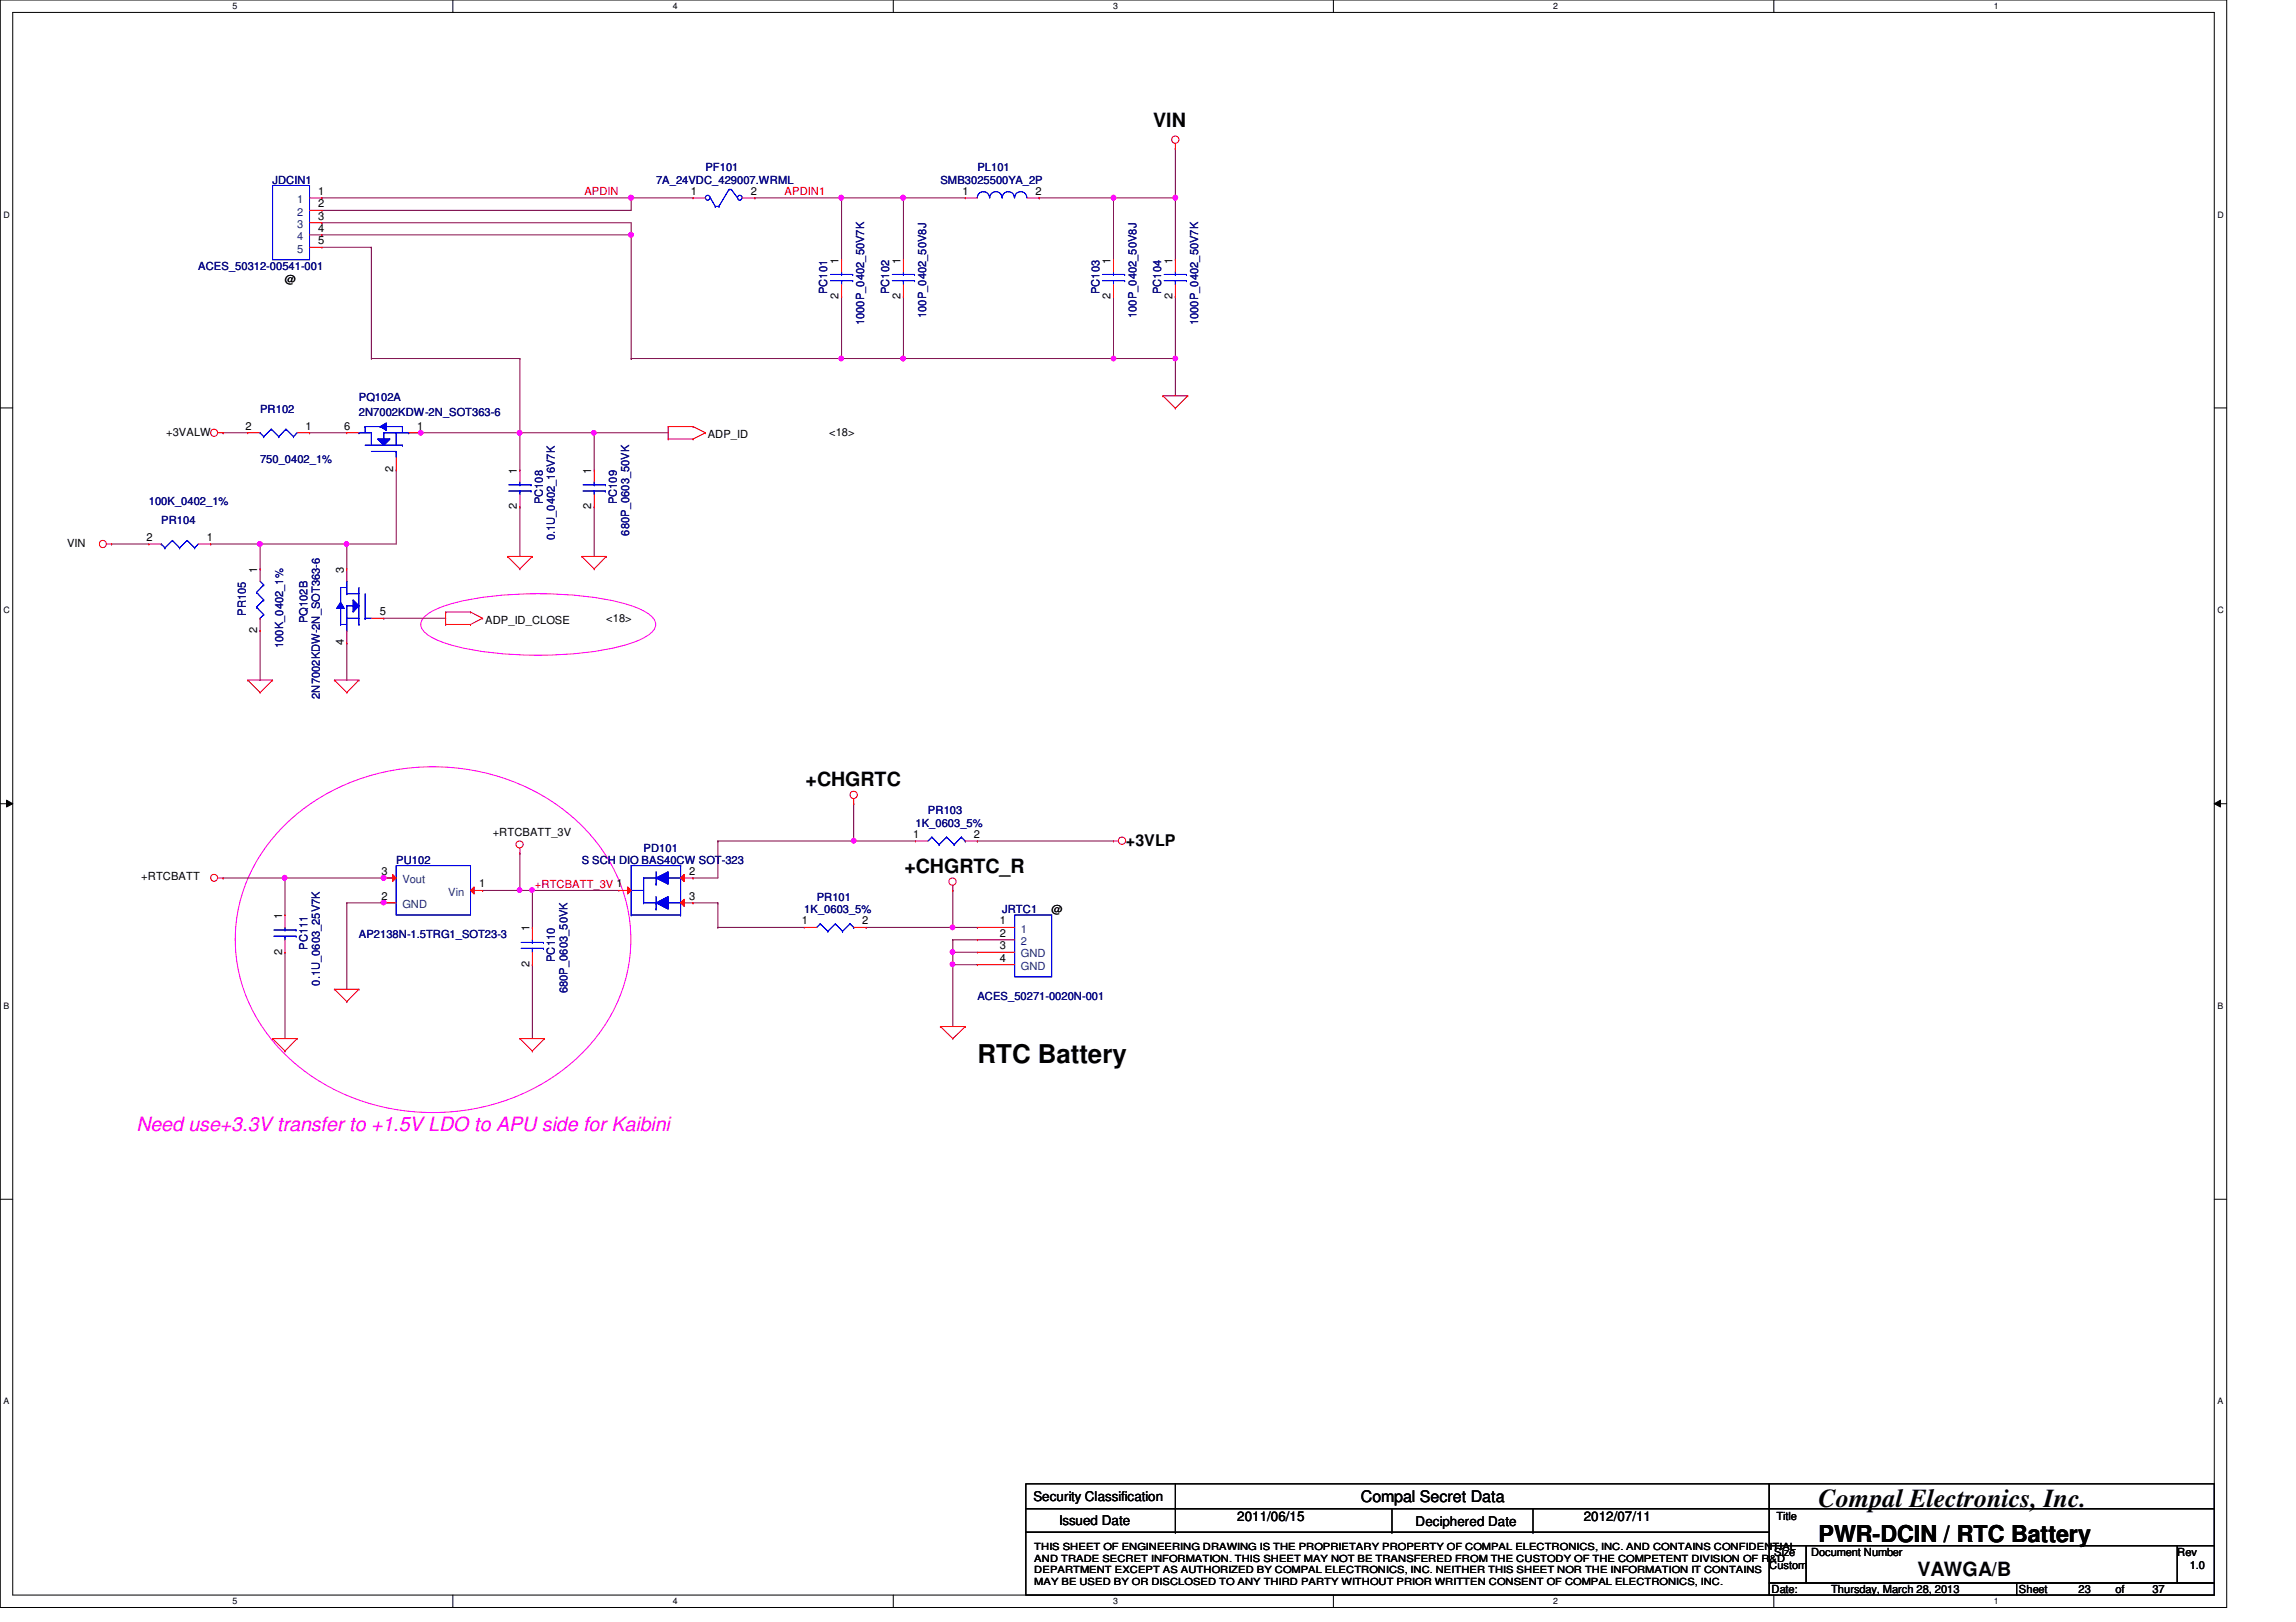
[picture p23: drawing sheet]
<svg xmlns="http://www.w3.org/2000/svg" width="297mm" height="210mm" viewBox="0 0 297 210" stroke-linecap="round" stroke-linejoin="round" font-family="sans-serif">
<defs><g id="words">
<g font-size="3.3">
<text x="126.4" y="137.5">RTC Battery</text>
<text x="235.3" y="195.1">Compal Electronics, Inc.</text>
</g>
<text font-size="3" x="235.3" y="199.6">PWR-DCIN / RTC Battery</text>
<g font-size="2.5">
<text x="149.2" y="16.5">VIN</text>
<text x="104.2" y="101.8">+CHGRTC</text>
<text x="117" y="112.9">+CHGRTC_R</text>
<text x="248.1" y="204">VAWGA/B</text>
</g>
<text font-size="2.5" fill="#f0f" x="17.6" y="146.3">Need use+3.3V transfer to +1.5V LDO to APU side for Kaibini</text>
<g font-size="2.1">
<text x="145.7" y="109.4">+3VLP</text>
<text x="176.1" y="194.4">Compal Secret Data</text>
</g>
<g font-size="1.7">
<text x="133.7" y="194.3">Security Classification</text>
<text x="137" y="197.3">Issued Date</text>
<text x="160.1" y="196.8">2011/06/15</text>
<text x="183.1" y="197.5">Deciphered Date</text>
<text x="204.9" y="196.8">2012/07/11</text>
</g>
<g font-size="1.4" fill="#000080">
<text x="35.3" y="23.7">JDCIN1</text>
<text x="84.9" y="23.7">7A_24VDC_429007.WRML</text>
<text x="91.3" y="22.2">PF101</text>
<text x="121.7" y="23.7">SMB3025500YA_2P</text>
<text x="126.4" y="22.2">PL101</text>
<text x="25.7" y="35">ACES_50312-00541-001</text>
<text x="107" y="38.1" transform="rotate(-90 107 38.1)">PC101</text>
<text x="115" y="38.1" transform="rotate(-90 115 38.1)">PC102</text>
<text x="119.8" y="41.1" transform="rotate(-90 119.8 41.1)">100P_0402_50V8J</text>
<text x="142.2" y="38.1" transform="rotate(-90 142.2 38.1)">PC103</text>
<text x="147" y="41.1" transform="rotate(-90 147 41.1)">100P_0402_50V8J</text>
<text x="150.2" y="38.1" transform="rotate(-90 150.2 38.1)">PC104</text>
<text x="111.8" y="42.1" transform="rotate(-90 111.8 42.1)">1000P_0402_50V7K</text>
<text x="155" y="42.1" transform="rotate(-90 155 42.1)">1000P_0402_50V7K</text>
<text x="33.7" y="53.4">PR102</text>
<text x="46.4" y="51.9">PQ102A</text>
<text x="46.4" y="53.8">2N7002KDW-2N_SOT363-6</text>
<text x="33.7" y="59.9">750_0402_1%</text>
<text x="19.3" y="65.4">100K_0402_1%</text>
<text x="70.2" y="65.3" transform="rotate(-90 70.2 65.3)">PC108</text>
<text x="79.8" y="65.3" transform="rotate(-90 79.8 65.3)">PC109</text>
<text x="20.9" y="67.8">PR104</text>
<text x="71.8" y="69.9" transform="rotate(-90 71.8 69.9)">0.1U_0402_16V7K</text>
<text x="81.4" y="69.3" transform="rotate(-90 81.4 69.3)">680P_0603_50VK</text>
<text x="31.8" y="79.7" transform="rotate(-90 31.8 79.7)">PR105</text>
<text x="36.6" y="83.9" transform="rotate(-90 36.6 83.9)">100K_0402_1%</text>
<text x="39.8" y="80.6" transform="rotate(-90 39.8 80.6)">PQ102B</text>
<text x="41.4" y="90.4" transform="rotate(-90 41.4 90.4)">2N7002KDW-2N_SOT363-6</text>
<text x="118.4" y="107">1K_0603_5%</text>
<text x="120.1" y="105.4">PR103</text>
<text x="51.3" y="111.8">PU102</text>
<text x="75.3" y="111.8">S SCH DIO BAS40CW SOT-323</text>
<text x="83.3" y="110.2">PD101</text>
<text x="104.1" y="118.2">1K_0603_5%</text>
<text x="105.7" y="116.6">PR101</text>
<text x="129.7" y="118.2">JRTC1</text>
<text x="39.8" y="122.9" transform="rotate(-90 39.8 122.9)">PC111</text>
<text x="46.4" y="121.4">AP2138N-1.5TRG1_SOT23-3</text>
<text x="71.8" y="124.5" transform="rotate(-90 71.8 124.5)">PC110</text>
<text x="41.4" y="127.6" transform="rotate(-90 41.4 127.6)">0.1U_0603_25V7K</text>
<text x="73.4" y="128.5" transform="rotate(-90 73.4 128.5)">680P_0603_50VK</text>
<text x="126.4" y="129.4">ACES_50271-0020N-001</text>
</g>
<g font-size="1.4" fill="#004080">
<text x="38.4" y="26.3">1</text>
<text x="38.4" y="29.5">3</text>
<text x="38.4" y="27.9">2</text>
<text x="38.4" y="31.1">4</text>
<text x="38.4" y="32.7">5</text>
<text x="52.1" y="114.3">Vout</text>
<text x="52.1" y="117.5">GND</text>
<text x="58" y="115.9">Vin</text>
<text x="132.1" y="120.7">1</text>
<text x="132.1" y="122.3">2</text>
<text x="132.1" y="123.9">GND</text>
<text x="132.1" y="125.5">GND</text>
</g>
<g font-size="1.4">
<text x="41.1" y="25.2">1</text>
<text x="41.1" y="28.4">3</text>
<text x="41.1" y="26.8">2</text>
<text x="89.4" y="25.2">1</text>
<text x="97.2" y="25.2">2</text>
<text x="124.5" y="25.2">1</text>
<text x="134" y="25.2">2</text>
<text x="41.1" y="30">4</text>
<text x="41.1" y="31.6">5</text>
<text x="108.5" y="34.1" transform="rotate(-90 108.5 34.1)">1</text>
<text x="116.5" y="34.1" transform="rotate(-90 116.5 34.1)">1</text>
<text x="143.7" y="34.1" transform="rotate(-90 143.7 34.1)">1</text>
<text x="151.7" y="34.1" transform="rotate(-90 151.7 34.1)">1</text>
<text x="36.9" y="36.6">@</text>
<text x="108.5" y="38.7" transform="rotate(-90 108.5 38.7)">2</text>
<text x="116.5" y="38.7" transform="rotate(-90 116.5 38.7)">2</text>
<text x="143.7" y="38.7" transform="rotate(-90 143.7 38.7)">2</text>
<text x="151.7" y="38.7" transform="rotate(-90 151.7 38.7)">2</text>
<text x="21.5" y="56.4">+3VALW</text>
<text x="31.7" y="55.6">2</text>
<text x="39.5" y="55.6">1</text>
<text x="44.5" y="55.6">6</text>
<text x="54" y="55.6">1</text>
<text x="91.6" y="56.7">ADP_ID</text>
<text x="107.3" y="56.4">&lt;18&gt;</text>
<text x="50.9" y="61.1" transform="rotate(-90 50.9 61.1)">2</text>
<text x="66.9" y="65.9" transform="rotate(-90 66.9 65.9)">2</text>
<text x="66.9" y="61.3" transform="rotate(-90 66.9 61.3)">1</text>
<text x="76.5" y="65.9" transform="rotate(-90 76.5 65.9)">2</text>
<text x="76.5" y="61.3" transform="rotate(-90 76.5 61.3)">1</text>
<text x="8.7" y="70.8">VIN</text>
<text x="19" y="70">2</text>
<text x="26.8" y="70">1</text>
<text x="33.3" y="74.1" transform="rotate(-90 33.3 74.1)">1</text>
<text x="44.5" y="74.1" transform="rotate(-90 44.5 74.1)">3</text>
<text x="33.3" y="81.9" transform="rotate(-90 33.3 81.9)">2</text>
<text x="44.5" y="83.5" transform="rotate(-90 44.5 83.5)">4</text>
<text x="49.1" y="79.6">5</text>
<text x="62.8" y="80.7">ADP_ID_CLOSE</text>
<text x="78.4" y="80.4">&lt;18&gt;</text>
<text x="18.3" y="113.9">+RTCBATT</text>
<text x="49.4" y="113.2">3</text>
<text x="63.8" y="108.2">+RTCBATT_3V</text>
<text x="89.2" y="113.2">2</text>
<text x="118.1" y="108.5">1</text>
<text x="126" y="108.5">2</text>
<text x="36.5" y="118.9" transform="rotate(-90 36.5 118.9)">1</text>
<text x="49.4" y="116.5">2</text>
<text x="62" y="114.9">1</text>
<text x="89.2" y="116.5">3</text>
<text x="103.8" y="119.6">1</text>
<text x="111.5" y="119.6">2</text>
<text x="129.4" y="119.6">1</text>
<text x="136.1" y="118.2">@</text>
<text x="36.5" y="123.5" transform="rotate(-90 36.5 123.5)">2</text>
<text x="68.5" y="125.1" transform="rotate(-90 68.5 125.1)">2</text>
<text x="68.5" y="120.5" transform="rotate(-90 68.5 120.5)">1</text>
<text x="129.4" y="121.2">2</text>
<text x="129.4" y="122.9">3</text>
<text x="129.4" y="124.5">4</text>
<text x="229.8" y="196.8">Title</text>
<text x="228.9" y="203">Custom</text>
<text x="229.5" y="201.4">Size</text>
<text x="234.3" y="201.4">Document Number</text>
<text x="281.7" y="201.4">Rev</text>
<text x="283.3" y="203">1.0</text>
<text x="229.2" y="206.2">Date:</text>
<text x="236.9" y="206.2">Thursday, March 28, 2013</text>
<text x="261.2" y="206.2">Sheet</text>
<text x="268.9" y="206.2">23</text>
<text x="273.7" y="206.2">of</text>
<text x="278.5" y="206.2">37</text>
</g>
<g font-size="1.4" fill="#f00">
<text x="75.6" y="25.3">APDIN</text>
<text x="101.5" y="25.3">APDIN1</text>
<text x="69.2" y="114.9">+RTCBATT_3V 1</text>
</g>
<g font-size="1.3">
<text x="133.8" y="200.6">THIS SHEET OF ENGINEERING DRAWING IS THE PROPRIETARY PROPERTY OF COMPAL ELECTRONICS, INC. AND CONTAINS CONFIDENTIAL</text>
<text x="133.8" y="202.1">AND TRADE SECRET INFORMATION. THIS SHEET MAY NOT BE TRANSFERED FROM THE CUSTODY OF THE COMPETENT DIVISION OF R&amp;D</text>
<text x="133.8" y="203.6">DEPARTMENT EXCEPT AS AUTHORIZED BY COMPAL ELECTRONICS, INC. NEITHER THIS SHEET NOR THE INFORMATION IT CONTAINS</text>
<text x="133.8" y="205.1">MAY BE USED BY OR DISCLOSED TO ANY THIRD PARTY WITHOUT PRIOR WRITTEN CONSENT OF COMPAL ELECTRONICS, INC.</text>
</g>
<g font-size="1.1">
<text x="30.1" y="1.1">5</text>
<text x="87" y="1.1">4</text>
<text x="144" y="1.1">3</text>
<text x="201" y="1.1">2</text>
<text x="257.9" y="1.1">1</text>
<text x=".5" y="28.2">D</text>
<text x="286.9" y="28.2">D</text>
<text x=".5" y="79.3">C</text>
<text x="286.9" y="79.3">C</text>
<text x=".5" y="130.6">B</text>
<text x="286.9" y="130.6">B</text>
<text x=".5" y="181.7">A</text>
<text x="286.9" y="181.7">A</text>
<text x="30.1" y="207.6">5</text>
<text x="87" y="207.6">4</text>
<text x="144" y="207.6">3</text>
<text x="201" y="207.6">2</text>
<text x="257.9" y="207.6">1</text>
</g>
</g></defs>
<path d="M0 0h288.1v208h-288.1zM1.6 1.6h284.9v204.8h-284.9z" fill="none" stroke="#000" stroke-width=".13"/>
<g fill="#fff">
<path d="M30.1 .2h.6v1.2h-.6z"/>
<path d="M30.1 206.6h.6v1.2h-.6z"/>
</g>
<path d="M58.6 0v1.6M58.6 206.4v1.6" fill="none" stroke="#000" stroke-width=".13"/>
<g fill="#fff">
<path d="M87 .2h.6v1.2h-.6z"/>
<path d="M87 206.6h.6v1.2h-.6z"/>
</g>
<path d="M115.6 0v1.6M115.6 206.4v1.6" fill="none" stroke="#000" stroke-width=".13"/>
<g fill="#fff">
<path d="M144 .2h.6v1.2h-.6z"/>
<path d="M144 206.6h.6v1.2h-.6z"/>
</g>
<path d="M172.5 0v1.6M172.5 206.4v1.6" fill="none" stroke="#000" stroke-width=".13"/>
<g fill="#fff">
<path d="M201 .2h.5v1.2h-.5z"/>
<path d="M201 206.6h.5v1.2h-.5z"/>
</g>
<path d="M229.5 0v1.6M229.5 206.4v1.6" fill="none" stroke="#000" stroke-width=".13"/>
<g fill="#fff">
<path d="M257.9 .2h.6v1.2h-.6z"/>
<path d="M257.9 206.6h.6v1.2h-.6z"/>
<path d="M.5 27.2h.7v1.2h-.7z"/>
<path d="M286.9 27.2h.8v1.2h-.8z"/>
<path d="M.5 78.4h.7v1.1h-.7z"/>
<path d="M286.9 78.4h.8v1.1h-.8z"/>
</g>
<path d="M0 52.8h1.6M286.5 52.8h1.6" fill="none" stroke="#000" stroke-width=".13"/>
<g fill="#fff">
<path d="M.5 129.6h.7v1.2h-.7z"/>
<path d="M286.9 129.6h.7v1.2h-.7z"/>
</g>
<path d="M0 104h1.6M.8 103.5l.8 .5-.8 .4zM286.5 104l.8-.5v.9zM286.5 104h1.6" fill="none" stroke="#000" stroke-width=".13"/>
<path d="M.8 103.5l.8 .5-.8 .4zM286.5 104l.8-.5v.9z" fill="#000"/>
<g fill="#fff">
<path d="M.5 180.8h.7v1.1h-.7z"/>
<path d="M286.9 180.8h.7v1.1h-.7z"/>
</g>
<path d="M0 155.2h1.6M286.5 155.2h1.6" fill="none" stroke="#000" stroke-width=".13"/>
<path d="M54.9 79.8a8 8 0 0 1 3.4-1.6 49.2 49.2 0 0 1 18.5-.9 18.4 18.4 0 0 1 7 2.1 1.54 1.54 0 0 1 .9 1.9 4.7 4.7 0 0 1-2.6 1.8 40.2 40.2 0 0 1-14.4 1.7 31.5 31.5 0 0 1-11.5-2.1 2.53 2.53 0 0 1-1.8-1.9l.2-.5zM36.6 107a27.9 27.9 0 0 1 27.5-6.6 24.3 24.3 0 0 1 16.2 14.1 20.2 20.2 0 0 1-4.9 21.7 27.9 27.9 0 0 1-27.5 6.6 24.3 24.3 0 0 1-16.2-14.1 20.2 20.2 0 0 1 4.9-21.7z" fill="none" stroke="#f0f" stroke-width=".13"/>
<path d="M97.7 25.6h.1M97.7 25.6h19.2M108.9 25.6h.1M81.7 46.4h.1M81.7 46.4h27.2M116.9 46.4h.1M116.9 46.4h27.2" fill="none" stroke="#800040" stroke-width=".13"/>
<circle cx="116.8" cy="46.4" r=".3" fill="#f0f"/>
<circle cx="116.8" cy="46.4" r=".3" fill="none" stroke="#f0f" stroke-width=".13"/>
<path d="M152.1 25.6h.1M152.1 25.6v8M152.1 46.4h.1M152.1 46.4v4.8" fill="none" stroke="#800040" stroke-width=".13"/>
<circle cx="152.1" cy="46.4" r=".3" fill="#f0f"/>
<circle cx="152.1" cy="46.4" r=".3" fill="none" stroke="#f0f" stroke-width=".13"/>
<path d="M108.9 46.4h.1M108.9 46.4h8" fill="none" stroke="#800040" stroke-width=".13"/>
<circle cx="116.8" cy="46.4" r=".3" fill="#f0f"/>
<circle cx="116.8" cy="46.4" r=".3" fill="none" stroke="#f0f" stroke-width=".13"/>
<circle cx="108.8" cy="46.4" r=".3" fill="#f0f"/>
<circle cx="108.8" cy="46.4" r=".3" fill="none" stroke="#f0f" stroke-width=".13"/>
<path d="M108.9 25.6h.1M108.9 25.6v8M116.9 25.6h.1M116.9 25.6v8" fill="none" stroke="#800040" stroke-width=".13"/>
<circle cx="108.8" cy="25.6" r=".31" fill="#f0f"/>
<circle cx="108.8" cy="25.6" r=".31" fill="none" stroke="#f0f" stroke-width=".13"/>
<path d="M108.9 38.4h.1M108.9 38.4v8M116.9 38.4h.1M116.9 38.4v8M144.1 25.6h.1M144.1 38.4h.1M144.1 25.6v8M144.1 38.4v8M144.1 25.6h8" fill="none" stroke="#800040" stroke-width=".13"/>
<circle cx="144" cy="25.6" r=".31" fill="#f0f"/>
<circle cx="144" cy="25.6" r=".31" fill="none" stroke="#f0f" stroke-width=".13"/>
<path d="M152.1 38.4h.1M152.1 38.4v8h-8M144.1 46.4h.1" fill="none" stroke="#800040" stroke-width=".13"/>
<circle cx="144.1" cy="46.4" r=".3" fill="#f0f"/>
<circle cx="144.1" cy="46.4" r=".3" fill="none" stroke="#f0f" stroke-width=".13"/>
<path d="M81.7 25.6h.1M81.7 25.6h8" fill="none" stroke="#800040" stroke-width=".13"/>
<circle cx="81.6" cy="25.6" r=".32" fill="#f0f"/>
<circle cx="81.6" cy="25.6" r=".32" fill="none" stroke="#f0f" stroke-width=".13"/>
<path d="M152.1 19.2h.1M152.1 19.2v6.4" fill="none" stroke="#800040" stroke-width=".13"/>
<circle cx="152" cy="25.6" r=".31" fill="#f0f"/>
<circle cx="152" cy="25.6" r=".31" fill="none" stroke="#f0f" stroke-width=".13"/>
<path d="M116.9 25.6h.1M116.9 25.6h8M134.4 25.6h.1M134.4 25.6h9.7" fill="none" stroke="#800040" stroke-width=".13"/>
<circle cx="116.8" cy="25.6" r=".31" fill="#f0f"/>
<circle cx="116.8" cy="25.6" r=".31" fill="none" stroke="#f0f" stroke-width=".13"/>
<path d="M92.9 108.8h.1M92.9 116.8h.1M92.9 108.8v4.8M92.9 116.8v3.2M92.9 108.8h17.5M123.3 124.8h.1M123.3 124.8v8" fill="none" stroke="#800040" stroke-width=".13"/>
<circle cx="123.2" cy="124.8" r=".3" fill="#f0f"/>
<circle cx="123.2" cy="124.8" r=".3" fill="none" stroke="#f0f" stroke-width=".13"/>
<path d="M92.9 120h.1M92.9 120h11.2M123.3 121.6h.1M123.3 120h.1M123.3 121.6v1.6M123.3 121.6h3.1M123.3 120h3.1" fill="none" stroke="#800040" stroke-width=".13"/>
<circle cx="123.2" cy="120" r=".3" fill="#f0f"/>
<circle cx="123.2" cy="120" r=".3" fill="none" stroke="#f0f" stroke-width=".13"/>
<path d="M110.4 104h.1M110.4 104v4.8M123.3 123.2h.1M123.3 124.8h.1M123.3 123.2h3.1M123.3 124.8h3.1" fill="none" stroke="#800040" stroke-width=".13"/>
<circle cx="110.4" cy="108.8" r=".3" fill="#f0f"/>
<circle cx="110.4" cy="108.8" r=".3" fill="none" stroke="#f0f" stroke-width=".13"/>
<path d="M110.4 108.8h.1M110.4 108.8h8M123.3 123.2h.1M123.3 123.2v1.6" fill="none" stroke="#800040" stroke-width=".13"/>
<circle cx="123.2" cy="123.2" r=".3" fill="#f0f"/>
<circle cx="123.2" cy="123.2" r=".3" fill="none" stroke="#f0f" stroke-width=".13"/>
<path d="M68.9 115.2h.1M68.9 115.2h11.1M89.7 113.6h.1M89.7 116.8h.1M89.7 113.6h3.2M89.7 116.8h3.2M123.3 115.2h.1M123.3 115.2v4.8h-11.2M112.1 120h.1" fill="none" stroke="#800040" stroke-width=".13"/>
<circle cx="68.8" cy="115.2" r=".3" fill="#f0f"/>
<circle cx="68.8" cy="115.2" r=".3" fill="none" stroke="#f0f" stroke-width=".13"/>
<path d="M44.9 116.8h.1M44.9 116.8v11.2M49.7 116.8h.1M49.7 116.8h1.6" fill="none" stroke="#800040" stroke-width=".13"/>
<circle cx="49.6" cy="116.8" r=".31" fill="#f0f"/>
<circle cx="49.6" cy="116.8" r=".31" fill="none" stroke="#f0f" stroke-width=".13"/>
<path d="M49.7 113.6h.1M49.7 113.6h1.6" fill="none" stroke="#800040" stroke-width=".13"/>
<circle cx="49.6" cy="113.6" r=".32" fill="#f0f"/>
<circle cx="49.6" cy="113.6" r=".32" fill="none" stroke="#f0f" stroke-width=".13"/>
<path d="M36.9 113.6h.1M36.9 113.6v4.8M36.9 113.6h12.8M44.9 116.8h.1M44.9 116.8h4.8M68.9 115.2h.1M68.9 115.2v4.8M36.9 123.2h.1M36.9 123.2v11.2" fill="none" stroke="#800040" stroke-width=".13"/>
<circle cx="36.8" cy="113.6" r=".31" fill="#f0f"/>
<circle cx="36.8" cy="113.6" r=".31" fill="none" stroke="#f0f" stroke-width=".13"/>
<path d="M41.7 30.4h.1M41.7 32h6.3M41.7 30.4h40M48 32h.1M28.9 113.6h.1M28.9 113.6h8M67.3 115.2h.1M67.3 115.2h1.6M126.4 108.8h.1M126.4 108.8h17.7" fill="none" stroke="#800040" stroke-width=".13"/>
<circle cx="81.6" cy="30.4" r=".31" fill="#f0f"/>
<circle cx="81.6" cy="30.4" r=".31" fill="none" stroke="#f0f" stroke-width=".13"/>
<g fill="none" stroke="#800040" stroke-width=".13">
<path d="M41.7 28.8h.1M41.7 27.2h.1M41.7 25.6h.1M41.7 28.8h40v17.6M41.7 25.6h40M81.7 25.6h.1M81.7 30.4h.1M81.7 25.6v1.6h-40M81.7 46.4h.1M67.3 110.4h.1M67.3 110.4v4.8M68.9 124.8h.1"/>
<path d="M68.9 124.8v9.6"/>
</g>
<circle cx="67.2" cy="115.2" r=".3" fill="#f0f"/>
<circle cx="67.2" cy="115.2" r=".3" fill="none" stroke="#f0f" stroke-width=".13"/>
<path d="M28.9 56h.1M28.9 56h3.1M40 56h.1M40 56h4.9M54.4 56h.1M54.4 56h12.9M62.4 115.2h.1M62.4 115.2h4.9" fill="none" stroke="#800040" stroke-width=".13"/>
<circle cx="54.4" cy="56" r=".3" fill="#f0f"/>
<circle cx="54.4" cy="56" r=".3" fill="none" stroke="#f0f" stroke-width=".13"/>
<path d="M14.4 70.4h.1M14.4 70.4h4.9M33.7 70.4h.1M33.7 70.4h11.2" fill="none" stroke="#800040" stroke-width=".13"/>
<circle cx="33.6" cy="70.4" r=".31" fill="#f0f"/>
<circle cx="33.6" cy="70.4" r=".31" fill="none" stroke="#f0f" stroke-width=".13"/>
<path d="M33.7 70.4h.1M33.7 70.4v3.2M44.9 70.4h.1M44.9 70.4v3.2M51.3 60.8h.1M51.3 60.8v9.6h-6.4M33.7 81.6h.1M33.7 81.6v6.4M44.9 83.2h.1M44.9 83.2v4.8" fill="none" stroke="#800040" stroke-width=".13"/>
<circle cx="44.8" cy="70.4" r=".3" fill="#f0f"/>
<circle cx="44.8" cy="70.4" r=".3" fill="none" stroke="#f0f" stroke-width=".13"/>
<path d="M52.9 56h.1M52.9 56h1.5M67.3 46.4h.1M67.3 46.4v9.6M27.3 70.4h.1M27.3 70.4h6.4M49.7 80h.1M49.7 80h8" fill="none" stroke="#800040" stroke-width=".13"/>
<circle cx="67.2" cy="56" r=".3" fill="#f0f"/>
<circle cx="67.2" cy="56" r=".3" fill="none" stroke="#f0f" stroke-width=".13"/>
<path d="M76.9 56h.1M76.9 56v4.8" fill="none" stroke="#800040" stroke-width=".13"/>
<circle cx="76.8" cy="56" r=".3" fill="#f0f"/>
<circle cx="76.8" cy="56" r=".3" fill="none" stroke="#f0f" stroke-width=".13"/>
<path d="M67.3 56h.1M67.3 56v4.8" fill="none" stroke="#800040" stroke-width=".13"/>
<circle cx="67.2" cy="56" r=".3" fill="#f0f"/>
<circle cx="67.2" cy="56" r=".3" fill="none" stroke="#f0f" stroke-width=".13"/>
<path d="M48 32h.1M48 32v14.4M48 46.4h.1M48 46.4h19.3M67.3 56h.1M67.3 56h19.1M76.9 56h.1M67.3 65.6h.1M67.3 65.6v6.4M76.9 65.6h.1M76.9 65.6v6.4" fill="none" stroke="#800040" stroke-width=".13"/>
<g fill="none" stroke="#f00" stroke-width=".13">
<path d="M152.1 19.2h.1M152.1 18.6v.6M152.1 33.6h.1M152.1 38.4h.1M152.1 33.6v1.6M152.1 36.8v1.6M28.2 56h.7M28.9 56h.1M86.4 56.8h.1M86.4 55.2h.1M86.4 56.8h3.3M86.4 55.2v1.6"/>
<path d="M86.4 55.2h3.3M89.7 56.8h.1M89.7 55.2h.1M89.7 55.2l1.6 .8M91.3 56h.1M91.3 56l-1.6 .8M150.4 51.2h.1M150.4 51.2h3.3M150.4 51.2l1.7 1.6M152.1 52.8h.1M153.7 51.2h.1M153.7 51.2l-1.6 1.6"/>
<path d="M13.8 70.4h.6M14.4 70.4h.1M57.7 79.2h.1M57.7 79.2v1.6M57.7 79.2h3.2M60.9 79.2h.1M60.9 79.2l1.5 .8M65.7 72h.1M65.7 72h3.2M65.7 72l1.6 1.6M67.3 73.6h.1M67.3 60.8h.1"/>
<path d="M67.3 65.6h.1M67.3 60.8v1.6M67.3 64v1.6M68.9 72h.1M68.9 72l-1.6 1.6M75.3 72h.1M75.3 72h3.1M75.3 72l1.6 1.6M76.9 73.6h.1M76.9 60.8h.1M76.9 65.6h.1M76.9 60.8v1.6"/>
<path d="M76.9 64v1.6M78.4 72h.1M78.4 72l-1.5 1.6M32 88h.1M32 88h3.3M32 88l1.7 1.6M33.7 89.6h.1M35.3 88h.1M35.3 88l-1.6 1.6M43.3 88h.1M43.3 88h3.1M43.3 88l1.6 1.6"/>
<path d="M44.9 89.6h.1M46.4 88h.1M46.4 88l-1.5 1.6M57.7 80.8h.1M57.7 80.8h3.2M60.9 80.8h.1M62.4 80h.1M62.4 80l-1.5 .8M28.2 113.6h.7M28.9 113.6h.1M67.3 110.4h.1M67.3 109.8v.6"/>
<path d="M110.4 104h.1M110.4 103.4v.6M123.3 115.2h.1M123.3 114.6v.6M144.1 108.8h.1M144.1 108.8h.6M35.3 134.4h.1M35.3 134.4h3.1M35.3 134.4l1.6 1.6M36.9 136h.1M38.4 134.4h.1M38.4 134.4l-1.5 1.6"/>
<path d="M43.3 128h.1M43.3 128h3.1M43.3 128l1.6 1.6M44.9 129.6h.1M46.4 128h.1M46.4 128l-1.5 1.6M67.3 134.4h.1M67.3 134.4h3.1M67.3 134.4l1.6 1.6M68.9 136h.1M70.4 134.4h.1M70.4 134.4l-1.5 1.6"/>
<path d="M104.1 120h.1M104.1 120h1.6M110.4 120h1.7M112.1 120h.1M121.7 132.8h.1M121.7 132.8h3.2M121.7 132.8l1.6 1.6M123.3 134.4h.1M124.9 132.8h.1M124.9 132.8l-1.6 1.6M126.4 120h.1M126.4 121.6h.1"/>
<path d="M126.4 123.2h.1M126.4 124.8h.1M126.4 120h4.9M126.4 121.6h4.9M126.4 123.2h4.9M126.4 124.8h4.9"/>
<circle cx="152" cy="18.1" r=".47"/>
<circle cx="27.7" cy="56" r=".46"/>
<circle cx="13.3" cy="70.4" r=".46"/>
<circle cx="27.7" cy="113.6" r=".45"/>
<circle cx="67.2" cy="109.3" r=".46"/>
<circle cx="110.4" cy="102.9" r=".47"/>
<circle cx="123.2" cy="114.1" r=".47"/>
<circle cx="145.1" cy="108.8" r=".47"/>
</g>
<g fill="none" stroke="#000" stroke-width=".13">
<path d="M132.7 192h96.2v3.2h-96.2zM132.7 195.2h96.2v3.1h-96.2zM132.7 198.3h96.2v8.1h-96.2zM152.1 195.2h.1M152.1 198.3h.1M152.1 192v6.3M180.1 198.3h.1M180.1 195.2v3.1M198.3 198.3h.1M198.3 195.2v3.1M228.9 192h57.6v3.2h-57.6zM228.9 195.2h57.6v4.8h-57.6z"/>
<path d="M228.9 200h4.8v4.9h-4.8zM228.9 204.9h32v1.5h-32zM233.7 200h48v4.9h-48zM260.9 204.9h25.6v1.5h-25.6zM281.7 200h4.8v4.9h-4.8z"/>
</g>
<g fill="none" stroke="#00f" stroke-width=".13">
<path d="M150.6 36.3h2.9M150.6 35.5h2.9M152.1 35.5h.1M152.1 36.3h.1M152.1 35.2v.3M152.1 36.3v.5M153.5 36.3h.1M153.5 35.5h.1M44.9 76.8h.1M44.9 76.8h1.5M46.4 76v4.8M47.2 76.8v3.2"/>
<path d="M65.8 63.5h2.9M65.8 62.7h2.9M67.3 62.7h.1M67.3 63.5h.1M67.3 62.4v.3M67.3 63.5v.5M68.7 63.5h.1M68.7 62.7h.1M75.4 63.5h2.9M75.4 62.7h2.9M76.9 62.7h.1M76.9 63.5h.1"/>
<path d="M76.9 62.4v.3M76.9 63.5v.5M78.3 63.5h.1M78.3 62.7h.1M44.9 80h.1M44.9 80h1.5M46.4 80.8h.1M47.2 80h.1M47.2 80h.8M106.1 119.5h.1M106.1 119.5l-.4 .5M106.1 119.5l1 1"/>
<path d="M108.1 119.5h.1M108.1 119.5l-1 1M108.1 119.5l.9 1M110 119.5h.1M110 119.5l-1 1M110 119.5l.4 .5M131.3 118.4h4.8v8h-4.8zM107.1 120.5h.1M109 120.5h.1M110.4 120h.1"/>
</g>
<path d="M45.7 77.6l.7 .8-.7 .8z" fill="#00f"/>
<path d="M44.1 78.7h.1M44.1 76h.1M44.1 78.7v2.1M44.1 76h.8M44.9 78.4h.1M44.9 75.2h.1M44.9 78.4h.8M44.9 75.2v1.6M44.9 78.4v3.2M45.7 77.6l.7 .8-.7 .8zM44.9 81.6h.1" fill="none" stroke="#00f" stroke-width=".13"/>
<path d="M44.1 77.9l.4 .8h-.9z" fill="#00f"/>
<g fill="none" stroke="#00f" stroke-width=".13">
<path d="M44.1 77.9l.4 .8h-.9zM44.1 77.9h.1M44.1 76v1.9M44.9 76.8h.1M44.9 76.8h1.5M46.4 76v4.8M47.2 76.8v3.2M44.1 80.8h.1M44.1 80.8h.8M44.9 80h.1M44.9 80h1.5M46.4 80.8h.1"/>
<path d="M47.2 80h.1M47.2 80h.8"/>
</g>
<path d="M45.7 77.6l.7 .8-.7 .8z" fill="#00f"/>
<path d="M44.1 78.7h.1M44.1 76h.1M44.1 78.7v2.1M44.1 76h.8M44.9 78.4h.1M44.9 75.2h.1M44.9 78.4h.8M44.9 75.2v1.6M44.9 78.4v3.2M45.7 77.6l.7 .8-.7 .8zM44.9 81.6h.1" fill="none" stroke="#00f" stroke-width=".13"/>
<path d="M44.1 77.9l.4 .8h-.9z" fill="#00f"/>
<g fill="none" stroke="#00f" stroke-width=".13">
<path d="M47.2 57.6h4.9M48 56h.1M48 58.4h3.3M48 56v1.6M51.3 58.4h.1M51.3 56h.1M51.3 56v1.6M51.3 58.4v.8M52.1 57.6h.1M44.1 77.9l.4 .8h-.9zM44.1 77.9h.1M44.1 76v1.9"/>
<path d="M44.1 80.8h.1M44.1 80.8h.8"/>
</g>
<path d="M44.9 73.6h.1M44.9 73.6v1.6M44.9 83.2h.1M44.9 81.6v1.6M48 80h1.7M49.7 80h.1" fill="none" stroke="#f00" stroke-width=".13"/>
<path d="M48.8 56.8h1.7l-.8 .8z" fill="#00f"/>
<path d="M46.4 56h.1M46.4 56h1.6M47.2 55.2h.1M47.2 55.2v.8M48.8 56.8h1.7l-.8 .8zM49.7 56h.1M49.7 56v.8M49.7 56h3.2M50 55.2h.1M50 55.2h2.1M52.9 56h.1" fill="none" stroke="#00f" stroke-width=".13"/>
<path d="M49.2 55.2l.8-.5v1z" fill="#00f"/>
<g fill="none" stroke="#00f" stroke-width=".13">
<path d="M47.2 55.2h2M47.2 57.6h4.9M48 56h.1M48 58.4h3.3M48 56v1.6M49.2 55.2l.8-.5v1zM49.2 55.2h.1M51.3 58.4h.1M51.3 56h.1M51.3 56v1.6M51.3 58.4v.8M52.1 55.2h.1"/>
<path d="M52.1 57.6h.1M52.1 55.2v.8"/>
</g>
<path d="M48.8 56.8h1.7l-.8 .8z" fill="#00f"/>
<path d="M46.4 56h.1M46.4 56h1.6M47.2 55.2h.1M47.2 55.2v.8M48.8 56.8h1.7l-.8 .8zM49.7 56h.1M49.7 56v.8M49.7 56h3.2M50 55.2h.1M50 55.2h2.1M52.9 56h.1" fill="none" stroke="#00f" stroke-width=".13"/>
<path d="M49.2 55.2l.8-.5v1z" fill="#00f"/>
<g fill="none" stroke="#00f" stroke-width=".13">
<path d="M35.3 24h4.7v9.6h-4.7zM107.4 36.3h2.9M107.4 35.5h2.9M108.9 35.5h.1M108.9 36.3h.1M108.9 35.2v.3M108.9 36.3v.5M110.3 36.3h.1M110.3 35.5h.1M115.4 36.3h2.9M115.4 35.5h2.9M116.9 35.5h.1"/>
<path d="M116.9 36.3h.1M116.9 35.2v.3M116.9 36.3v.5M118.3 36.3h.1M118.3 35.5h.1M126.4 25.6a.78 .78 0 0 1 .8-.8 .78 .78 0 0 1 .8 .8M128.1 25.6a.78 .78 0 0 1 .7-.8 .78 .78 0 0 1 .8 .8M129.7 25.6a.78 .78 0 0 1 .7-.8 .78 .78 0 0 1 .8 .8M131.3 25.6a.78 .78 0 0 1 .8-.8 .78 .78 0 0 1 .7 .8M142.6 36.3h2.9M142.6 35.5h2.9M144.1 35.5h.1"/>
<path d="M144.1 36.3h.1M144.1 35.2v.3M144.1 36.3v.5M145.5 36.3h.1M145.5 35.5h.1M33.7 56h.1M33.7 56l.4 .5M34.1 56.5h.1M35.1 55.5h.1M35.1 55.5l1 1M35.1 55.5l-1 1M36.1 56.5h.1"/>
<path d="M37 55.5h.1M37 55.5l1 1M37 55.5l-.9 1M38 56.5h.1M38.4 56l-.4 .5M47.2 55.2h2M49.2 55.2l.8-.5v1zM49.2 55.2h.1M52.1 55.2h.1M52.1 55.2v.8M20.9 70.4h.1M20.9 70.4l.4 .5"/>
<path d="M21.3 70.9h.1M22.3 69.9h.1M22.3 69.9l.9 1M22.3 69.9l-1 1M23.2 70.9h.1M24.2 69.9h.1M24.2 69.9l1 1M24.2 69.9l-1 1M25.2 70.9h.1M25.7 70.4l-.5 .5M33.2 76.7h.1M33.2 78.6h.1"/>
<path d="M33.2 76.7l.9 .9M33.2 78.6l.9 .9M33.7 75.2l.4 .5M34.1 75.7h.1M34.1 77.6h.1M34.1 79.5h.1M34.1 75.7l-.9 1M34.1 77.6l-.9 1M34.1 79.5l-.4 .5M33.7 80h.1M120.6 108.3h.1M120.6 108.3l-.5 .5"/>
<path d="M120.6 108.3l.9 1M121.5 109.3h.1M122.5 108.3h.1M122.5 108.3l-1 1M122.5 108.3l.9 1M123.4 109.3h.1M124.4 108.3h.1M124.4 108.3l-1 1M124.4 108.3l.5 .5M124.9 108.8h.1M35.4 121.2h2.9M35.4 120.4h2.9"/>
<path d="M36.9 120.4h.1M36.9 121.2h.1M36.9 120v.4M36.9 121.2v.4M38.3 121.2h.1M38.3 120.4h.1M67.4 122.7h2.9M67.4 122h2.9M68.9 122h.1M68.9 122.7h.1M68.9 121.6v.4M68.9 122.7v.5"/>
<path d="M70.3 122.7h.1M70.3 122h.1"/>
</g>
<g fill="none" stroke="#f00" stroke-width=".13">
<path d="M40 25.6h1.7M40 28.8h1.7M40 30.4h1.7M40 32h1.7M40 27.2h1.7M41.7 25.6h.1M41.7 28.8h.1M41.7 30.4h.1M41.7 32h.1M41.7 27.2h.1M108.9 33.6h.1M108.9 38.4h.1"/>
<path d="M108.9 33.6v1.6M108.9 36.8v1.6M116.9 33.6h.1M116.9 38.4h.1M116.9 33.6v1.6M116.9 36.8v1.6M124.9 25.6h.1M124.9 25.6h1.5M132.9 25.6h1.5M134.4 25.6h.1M144.1 33.6h.1M144.1 38.4h.1"/>
<path d="M144.1 33.6v1.6M144.1 36.8v1.6M32 56h.1M32 56h1.7M38.4 56h1.6M40 56h.1M44.9 56h.1M44.9 56h1.5M51.3 59.2v1.6M52.9 56h1.5M54.4 56h.1M19.3 70.4h.1"/>
<path d="M19.3 70.4h1.6M25.7 70.4h1.6M27.3 70.4h.1M33.7 73.6h.1M33.7 73.6v1.6M51.3 60.8h.1M33.7 81.6h.1M33.7 80v1.6M36.9 118.4h.1M36.9 118.4v1.6M118.4 108.8h.1M118.4 108.8h1.7"/>
<path d="M124.9 108.8h1.5M126.4 108.8h.1M36.9 123.2h.1M36.9 121.6v1.6M68.9 120h.1M68.9 124.8h.1M68.9 120v1.6M68.9 123.2v1.6"/>
</g>
<path d="M84.9 113.6l1.5-.8v1.6z" fill="#00f"/>
<path d="M84.9 113.6l1.5-.8v1.6z" fill="none" stroke="#00f" stroke-width=".13"/>
<path d="M84.9 116.8l1.5-.8v1.6z" fill="#00f"/>
<g fill="none" stroke="#00f" stroke-width=".13">
<path d="M81.7 118.4h.1M81.7 118.4h6.3M81.7 115.2h1.6M83.3 115.2h.1M83.3 113.6h.1M83.3 116.8h.1M83.3 113.6h1.6M83.3 116.8h1.6M83.3 113.6v3.2M84.9 116.8l1.5-.8v1.6zM84.9 114.4h.1M84.9 117.6h.1"/>
<path d="M84.9 116.8h.1M84.9 112.8v1.6M84.9 116v1.6M86.4 113.6h.1M86.4 116.8h.1M86.4 113.6h1.6M86.4 116.8h1.6M88 112h.1M88 118.4h.1M88 112h-6.3v6.4M88 112v6.4"/>
</g>
<path d="M84.9 113.6l1.5-.8v1.6z" fill="#00f"/>
<path d="M84.9 113.6l1.5-.8v1.6z" fill="none" stroke="#00f" stroke-width=".13"/>
<path d="M84.9 116.8l1.5-.8v1.6z" fill="#00f"/>
<g fill="none" stroke="#00f" stroke-width=".13">
<path d="M81.7 118.4h.1M81.7 118.4h6.3M81.7 115.2h1.6M83.3 115.2h.1M83.3 113.6h.1M83.3 116.8h.1M83.3 113.6h1.6M83.3 116.8h1.6M83.3 113.6v3.2M84.9 116.8l1.5-.8v1.6zM84.9 114.4h.1M84.9 117.6h.1"/>
<path d="M84.9 116.8h.1M84.9 112.8v1.6M84.9 116v1.6M86.4 113.6h.1M86.4 116.8h.1M86.4 113.6h1.6M86.4 116.8h1.6M88 112h.1M88 118.4h.1M88 112h-6.3v6.4M88 112v6.4"/>
</g>
<path d="M88 113.6l.5-.4v.9z" fill="#f00"/>
<path d="M88 113.6l.5-.4v.9zM88 113.6h1.7M89.7 113.6h.1" fill="none" stroke="#f00" stroke-width=".13"/>
<path d="M88 116.8l.5-.4v.9z" fill="#f00"/>
<path d="M88 116.8l.5-.4v.9zM88 116.8h1.7M89.7 116.8h.1" fill="none" stroke="#f00" stroke-width=".13"/>
<path d="M81.2 114.8l.5 .4-.5 .5z" fill="#f00"/>
<path d="M80 115.2h.1M80 115.2h1.7M81.2 114.8l.5 .4-.5 .5z" fill="none" stroke="#f00" stroke-width=".13"/>
<path d="M51.3 112h9.6v6.4h-9.6z" fill="none" stroke="#00f" stroke-width=".13"/>
<path d="M60.9 115.2l.4-.4v.9z" fill="#f00"/>
<path d="M60.9 115.2l.4-.4v.9zM60.9 115.2h1.5M62.4 115.2h.1" fill="none" stroke="#f00" stroke-width=".13"/>
<path d="M50.8 113.2l.5 .4-.5 .5z" fill="#f00"/>
<path d="M89.7 25.6h.1M89.7 25.6h1.6M96.1 25.6h1.6M97.7 25.6h.1M49.7 113.6h.1M49.7 116.8h.1M49.7 113.6h1.6M49.7 116.8h1.6M50.8 113.2l.5 .4-.5 .5z" fill="none" stroke="#f00" stroke-width=".13"/>
<g fill="none" stroke="#00f" stroke-width=".13">
<path d="M91.9 25.6l.6 1.1M92.5 26.7h.1M92.5 26.7h.5M93 26.7h.1M94.3 24.5h.1M94.3 24.5l-1.3 2.2M94.3 24.5h.3M94.6 24.5h.1M94.6 24.5l.8 1.1M95.4 25.6h.1"/>
<circle cx="91.6" cy="25.6" r=".31"/>
<circle cx="95.7" cy="25.6" r=".31"/>
</g>
<circle cx="116.8" cy="46.4" r=".3" fill="#f0f"/>
<circle cx="116.8" cy="46.4" r=".3" fill="none" stroke="#f0f" stroke-width=".13"/>
<circle cx="152.1" cy="46.4" r=".3" fill="#f0f"/>
<circle cx="152.1" cy="46.4" r=".3" fill="none" stroke="#f0f" stroke-width=".13"/>
<circle cx="116.8" cy="46.4" r=".3" fill="#f0f"/>
<circle cx="116.8" cy="46.4" r=".3" fill="none" stroke="#f0f" stroke-width=".13"/>
<circle cx="108.8" cy="46.4" r=".3" fill="#f0f"/>
<circle cx="108.8" cy="46.4" r=".3" fill="none" stroke="#f0f" stroke-width=".13"/>
<circle cx="108.8" cy="25.6" r=".31" fill="#f0f"/>
<circle cx="108.8" cy="25.6" r=".31" fill="none" stroke="#f0f" stroke-width=".13"/>
<circle cx="144" cy="25.6" r=".31" fill="#f0f"/>
<circle cx="144" cy="25.6" r=".31" fill="none" stroke="#f0f" stroke-width=".13"/>
<circle cx="144.1" cy="46.4" r=".3" fill="#f0f"/>
<circle cx="144.1" cy="46.4" r=".3" fill="none" stroke="#f0f" stroke-width=".13"/>
<circle cx="81.6" cy="25.6" r=".32" fill="#f0f"/>
<circle cx="81.6" cy="25.6" r=".32" fill="none" stroke="#f0f" stroke-width=".13"/>
<circle cx="152" cy="25.6" r=".31" fill="#f0f"/>
<circle cx="152" cy="25.6" r=".31" fill="none" stroke="#f0f" stroke-width=".13"/>
<circle cx="116.8" cy="25.6" r=".31" fill="#f0f"/>
<circle cx="116.8" cy="25.6" r=".31" fill="none" stroke="#f0f" stroke-width=".13"/>
<circle cx="123.2" cy="124.8" r=".3" fill="#f0f"/>
<circle cx="123.2" cy="124.8" r=".3" fill="none" stroke="#f0f" stroke-width=".13"/>
<circle cx="123.2" cy="120" r=".3" fill="#f0f"/>
<circle cx="123.2" cy="120" r=".3" fill="none" stroke="#f0f" stroke-width=".13"/>
<circle cx="110.4" cy="108.8" r=".3" fill="#f0f"/>
<circle cx="110.4" cy="108.8" r=".3" fill="none" stroke="#f0f" stroke-width=".13"/>
<circle cx="123.2" cy="123.2" r=".3" fill="#f0f"/>
<circle cx="123.2" cy="123.2" r=".3" fill="none" stroke="#f0f" stroke-width=".13"/>
<circle cx="68.8" cy="115.2" r=".3" fill="#f0f"/>
<circle cx="68.8" cy="115.2" r=".3" fill="none" stroke="#f0f" stroke-width=".13"/>
<circle cx="49.6" cy="116.8" r=".31" fill="#f0f"/>
<circle cx="49.6" cy="116.8" r=".31" fill="none" stroke="#f0f" stroke-width=".13"/>
<circle cx="49.6" cy="113.6" r=".32" fill="#f0f"/>
<circle cx="49.6" cy="113.6" r=".32" fill="none" stroke="#f0f" stroke-width=".13"/>
<circle cx="36.8" cy="113.6" r=".31" fill="#f0f"/>
<circle cx="36.8" cy="113.6" r=".31" fill="none" stroke="#f0f" stroke-width=".13"/>
<circle cx="81.6" cy="30.4" r=".31" fill="#f0f"/>
<circle cx="81.6" cy="30.4" r=".31" fill="none" stroke="#f0f" stroke-width=".13"/>
<circle cx="67.2" cy="115.2" r=".3" fill="#f0f"/>
<circle cx="67.2" cy="115.2" r=".3" fill="none" stroke="#f0f" stroke-width=".13"/>
<circle cx="54.4" cy="56" r=".3" fill="#f0f"/>
<circle cx="54.4" cy="56" r=".3" fill="none" stroke="#f0f" stroke-width=".13"/>
<circle cx="33.6" cy="70.4" r=".31" fill="#f0f"/>
<circle cx="33.6" cy="70.4" r=".31" fill="none" stroke="#f0f" stroke-width=".13"/>
<circle cx="44.8" cy="70.4" r=".3" fill="#f0f"/>
<circle cx="44.8" cy="70.4" r=".3" fill="none" stroke="#f0f" stroke-width=".13"/>
<circle cx="67.2" cy="56" r=".3" fill="#f0f"/>
<circle cx="67.2" cy="56" r=".3" fill="none" stroke="#f0f" stroke-width=".13"/>
<circle cx="76.8" cy="56" r=".3" fill="#f0f"/>
<circle cx="76.8" cy="56" r=".3" fill="none" stroke="#f0f" stroke-width=".13"/>
<circle cx="67.2" cy="56" r=".3" fill="#f0f"/>
<circle cx="67.2" cy="56" r=".3" fill="none" stroke="#f0f" stroke-width=".13"/>
<use href="#words"/>
</svg>
